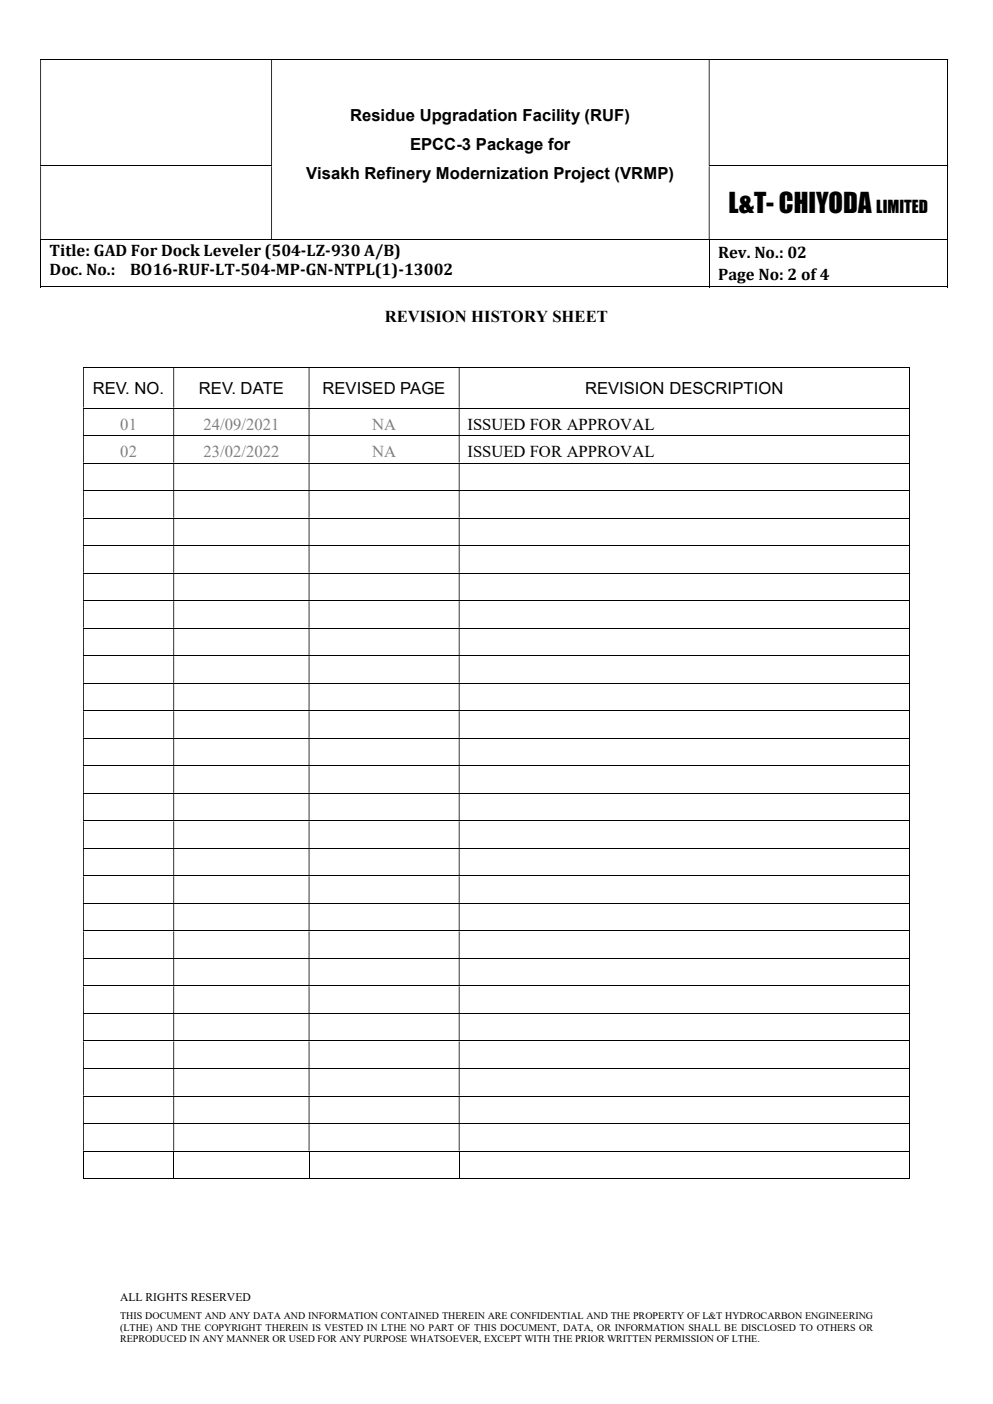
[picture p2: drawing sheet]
<svg xmlns="http://www.w3.org/2000/svg" width="210mm" height="297mm" viewBox="0 0 210 297" stroke-linecap="round" stroke-linejoin="round" font-family="sans-serif">
<defs><g id="words">
<text font-size="5.6" x="154.1" y="45.1">L&amp;T- CHIYODA</text>
<g font-size="3.5">
<text x="74.1" y="25.7">Residue Upgradation Facility (RUF)</text>
<text x="86.7" y="31.8">EPCC-3 Package for</text>
<text x="64.8" y="37.9">Visakh Refinery Modernization Project (VRMP)</text>
<text x="185.3" y="45.1">LIMITED</text>
<text x="10.5" y="54.1">Title: GAD For Dock Leveler (504-LZ-930 A/B)</text>
<text x="10.5" y="58.3">Doc. No.:</text>
<text x="27.5" y="58.3">BO16-RUF-LT-504-MP-GN-NTPL(1)-13002</text>
<text x="151.9" y="54.6">Rev. No.: 02</text>
<text x="151.9" y="59.3">Page No: 2 of 4</text>
<text x="81.4" y="68.1">REVISION HISTORY SHEET</text>
<text x="19.6" y="83.3">REV. NO.</text>
<text x="42" y="83.3">REV. DATE</text>
<text x="68.2" y="83.3">REVISED PAGE</text>
<text x="123.7" y="83.3">REVISION DESCRIPTION</text>
<text x="98.8" y="90.9">ISSUED FOR APPROVAL</text>
<text x="98.8" y="96.8">ISSUED FOR APPROVAL</text>
</g>
<g font-size="3.5" fill="#7f7f7f">
<text x="25.4" y="90.9">01</text>
<text x="43" y="90.9">24/09/2021</text>
<text x="78.7" y="90.9">NA</text>
<text x="25.4" y="96.8">02</text>
<text x="43" y="96.8">23/02/2022</text>
<text x="78.7" y="96.8">NA</text>
</g>
<text font-size="2.5" x="25.4" y="275.2">ALL RIGHTS RESERVED</text>
<g font-size="2.1">
<text x="25.4" y="279.1">THIS DOCUMENT AND ANY DATA AND INFORMATION CONTAINED THEREIN ARE CONFIDENTIAL AND THE PROPERTY OF L&amp;T HYDROCARBON ENGINEERING</text>
<text x="25.4" y="281.6">(LTHE) AND THE COPYRIGHT THEREIN IS VESTED IN LTHE NO PART OF THIS DOCUMENT, DATA, OR INFORMATION SHALL BE DISCLOSED TO OTHERS OR</text>
<text x="25.4" y="284">REPRODUCED IN ANY MANNER OR USED FOR ANY PURPOSE WHATSOEVER, EXCEPT WITH THE PRIOR WRITTEN PERMISSION OF LTHE.</text>
</g>
</g></defs>
<g fill="none" stroke="#000" stroke-width=".21">
<path d="M8.5 12.6h191.9M200.4 12.7v22.3M8.5 35.1h48.9M149.9 35.1h50.5M200.4 35.2v15.4M8.5 50.7h191.9M8.6 50.8v10M150 50.8v10M200.4 50.8v10M8.5 60.7h141.4M17.6 77.8h174.7M150.1 60.7h50.3"/>
<path d="M192.4 77.9v8.3M17.6 86.3h174.7M17.6 92.2h174.7M17.6 98h174.7M192.4 86.4v5.7M192.4 92.2v5.7M192.4 98v5.7M17.6 103.8h174.7M17.6 109.6h174.7M17.6 115.4h174.7M192.4 103.9v5.6M192.4 109.7v5.7"/>
<path d="M192.4 115.5v5.7M17.6 121.2h174.7M17.6 127.1h174.7M17.6 132.9h174.7M17.6 138.7h174.7M192.4 121.3v5.7M192.4 127.2v5.6M192.4 133v5.6M192.4 138.8v5.6M17.6 144.5h174.7M17.6 150.4h174.7M17.6 156.2h174.7"/>
<path d="M192.4 144.6v5.7M192.4 150.5v5.6M192.4 156.3v5.6M17.6 162h174.7M17.6 167.8h174.7M17.6 173.7h174.7M17.6 179.5h174.7M192.4 162.1v5.6M192.4 167.9v5.7M192.4 173.7v5.7M192.4 179.5v5.7M17.6 185.3h174.7"/>
<path d="M17.6 191.1h174.7M17.6 196.9h174.7M192.4 185.4v5.6M192.4 191.2v5.6M192.4 197v5.6M17.6 202.7h174.7M17.6 208.6h174.7M17.6 214.4h174.7M192.4 202.8v5.7M192.4 208.7v5.6M192.4 214.5v5.6M17.6 220.2h174.7"/>
<path d="M17.6 226h174.7M17.6 231.9h174.7M17.6 237.7h174.7M192.4 220.3v5.6M192.4 226.1v5.7M192.4 231.9v5.7M192.4 237.7v5.7M17.6 243.5h174.7M17.6 249.3h19.1M17.7 243.6v5.8M36.7 243.6v5.8M36.8 249.3h28.5"/>
<path d="M65.4 243.6v5.8M65.4 249.3h31.6M97.1 243.6v5.8M97.2 249.3h95.1M192.4 243.6v5.8"/>
</g>
<g fill="#000">
<path d="M200.4 12.5h.1v.2h-.1zM8.5 12.7h.2v22.3h-.2zM57.4 12.7h.1v22.3h-.1zM149.9 12.7h.2v22.3h-.2z" fill-rule="evenodd"/>
<path d="M200.4 35h.1v.2h-.1zM8.5 35.2h.2v15.4h-.2zM57.4 35.2h.1v15.4h-.1zM149.9 35.2h.2v15.4h-.2z" fill-rule="evenodd"/>
<path d="M192.3 77.7h.1v.2h-.1zM17.6 77.9h.1v8.3h-.1zM36.7 77.9h.1v8.3h-.1zM65.3 77.9h.1v8.3h-.1zM97 77.9h.2v8.3h-.2z" fill-rule="evenodd"/>
<path d="M192.3 86.2h.1v.2h-.1zM17.6 86.4h.1v5.7h-.1zM36.7 86.4h.1v5.7h-.1zM65.3 86.4h.1v5.7h-.1zM97 86.4h.2v5.7h-.2z" fill-rule="evenodd"/>
<path d="M192.3 92.1h.1v.1h-.1zM17.6 92.2h.1v5.7h-.1zM36.7 92.2h.1v5.7h-.1zM65.3 92.2h.1v5.7h-.1zM97 92.2h.2v5.7h-.2z" fill-rule="evenodd"/>
<path d="M192.3 97.9h.1v.1h-.1zM17.6 98h.1v5.7h-.1zM36.7 98h.1v5.7h-.1zM65.3 98h.1v5.7h-.1zM97 98h.2v5.7h-.2z" fill-rule="evenodd"/>
<path d="M192.3 103.7h.1v.2h-.1zM17.6 103.9h.1v5.6h-.1zM36.7 103.9h.1v5.6h-.1zM65.3 103.9h.1v5.6h-.1zM97 103.9h.2v5.6h-.2z" fill-rule="evenodd"/>
<path d="M192.3 109.5h.1v.2h-.1zM17.6 109.7h.1v5.7h-.1zM36.7 109.7h.1v5.7h-.1zM65.3 109.7h.1v5.7h-.1zM97 109.7h.2v5.7h-.2z" fill-rule="evenodd"/>
<path d="M192.3 115.4h.1v.1h-.1zM17.6 115.5h.1v5.7h-.1zM36.7 115.5h.1v5.7h-.1zM65.3 115.5h.1v5.7h-.1zM97 115.5h.2v5.7h-.2z" fill-rule="evenodd"/>
<path d="M192.3 121.2h.1v.1h-.1zM17.6 121.3h.1v5.7h-.1zM36.7 121.3h.1v5.7h-.1zM65.3 121.3h.1v5.7h-.1zM97 121.3h.2v5.7h-.2z" fill-rule="evenodd"/>
<path d="M192.3 127h.1v.2h-.1zM17.6 127.2h.1v5.6h-.1zM36.7 127.2h.1v5.6h-.1zM65.3 127.2h.1v5.6h-.1zM97 127.2h.2v5.6h-.2z" fill-rule="evenodd"/>
<path d="M192.3 132.8h.1v.2h-.1zM17.6 133h.1v5.6h-.1zM36.7 133h.1v5.6h-.1zM65.3 133h.1v5.6h-.1zM97 133h.2v5.6h-.2z" fill-rule="evenodd"/>
<path d="M192.3 138.6h.1v.2h-.1zM17.6 138.8h.1v5.6h-.1zM36.7 138.8h.1v5.6h-.1zM65.3 138.8h.1v5.6h-.1zM97 138.8h.2v5.6h-.2z" fill-rule="evenodd"/>
<path d="M192.3 144.4h.1v.2h-.1zM17.6 144.6h.1v5.7h-.1zM36.7 144.6h.1v5.7h-.1zM65.3 144.6h.1v5.7h-.1zM97 144.6h.2v5.7h-.2z" fill-rule="evenodd"/>
<path d="M192.3 150.3h.1v.2h-.1zM17.6 150.5h.1v5.6h-.1zM36.7 150.5h.1v5.6h-.1zM65.3 150.5h.1v5.6h-.1zM97 150.5h.2v5.6h-.2z" fill-rule="evenodd"/>
<path d="M192.3 156.1h.1v.2h-.1zM17.6 156.3h.1v5.6h-.1zM36.7 156.3h.1v5.6h-.1zM65.3 156.3h.1v5.6h-.1zM97 156.3h.2v5.6h-.2z" fill-rule="evenodd"/>
<path d="M192.3 161.9h.1v.2h-.1zM17.6 162.1h.1v5.6h-.1zM36.7 162.1h.1v5.6h-.1zM65.3 162.1h.1v5.6h-.1zM97 162.1h.2v5.6h-.2z" fill-rule="evenodd"/>
<path d="M192.3 167.7h.1v.2h-.1zM17.6 167.9h.1v5.7h-.1zM36.7 167.9h.1v5.7h-.1zM65.3 167.9h.1v5.7h-.1zM97 167.9h.2v5.7h-.2z" fill-rule="evenodd"/>
<path d="M192.3 173.6h.1v.1h-.1zM17.6 173.7h.1v5.7h-.1zM36.7 173.7h.1v5.7h-.1zM65.3 173.7h.1v5.7h-.1zM97 173.7h.2v5.7h-.2z" fill-rule="evenodd"/>
<path d="M192.3 179.4h.1v.1h-.1zM17.6 179.5h.1v5.7h-.1zM36.7 179.5h.1v5.7h-.1zM65.3 179.5h.1v5.7h-.1zM97 179.5h.2v5.7h-.2z" fill-rule="evenodd"/>
<path d="M192.3 185.2h.1v.2h-.1zM17.6 185.4h.1v5.6h-.1zM36.7 185.4h.1v5.6h-.1zM65.3 185.4h.1v5.6h-.1zM97 185.4h.2v5.6h-.2z" fill-rule="evenodd"/>
<path d="M192.3 191h.1v.2h-.1zM17.6 191.2h.1v5.6h-.1zM36.7 191.2h.1v5.6h-.1zM65.3 191.2h.1v5.6h-.1zM97 191.2h.2v5.6h-.2z" fill-rule="evenodd"/>
<path d="M192.3 196.8h.1v.2h-.1zM17.6 197h.1v5.6h-.1zM36.7 197h.1v5.6h-.1zM65.3 197h.1v5.6h-.1zM97 197h.2v5.6h-.2z" fill-rule="evenodd"/>
<path d="M192.3 202.6h.1v.2h-.1zM17.6 202.8h.1v5.7h-.1zM36.7 202.8h.1v5.7h-.1zM65.3 202.8h.1v5.7h-.1zM97 202.8h.2v5.7h-.2z" fill-rule="evenodd"/>
<path d="M192.3 208.5h.1v.2h-.1zM17.6 208.7h.1v5.6h-.1zM36.7 208.7h.1v5.6h-.1zM65.3 208.7h.1v5.6h-.1zM97 208.7h.2v5.6h-.2z" fill-rule="evenodd"/>
<path d="M192.3 214.3h.1v.2h-.1zM17.6 214.5h.1v5.6h-.1zM36.7 214.5h.1v5.6h-.1zM65.3 214.5h.1v5.6h-.1zM97 214.5h.2v5.6h-.2z" fill-rule="evenodd"/>
<path d="M192.3 220.1h.1v.2h-.1zM17.6 220.3h.1v5.6h-.1zM36.7 220.3h.1v5.6h-.1zM65.3 220.3h.1v5.6h-.1zM97 220.3h.2v5.6h-.2z" fill-rule="evenodd"/>
<path d="M192.3 225.9h.1v.2h-.1zM17.6 226.1h.1v5.7h-.1zM36.7 226.1h.1v5.7h-.1zM65.3 226.1h.1v5.7h-.1zM97 226.1h.2v5.7h-.2z" fill-rule="evenodd"/>
<path d="M192.3 231.8h.1v.1h-.1zM17.6 231.9h.1v5.7h-.1zM36.7 231.9h.1v5.7h-.1zM65.3 231.9h.1v5.7h-.1zM97 231.9h.2v5.7h-.2z" fill-rule="evenodd"/>
<path d="M192.3 237.6h.1v.1h-.1zM17.6 237.7h.1v5.7h-.1zM36.7 237.7h.1v5.7h-.1zM65.3 237.7h.1v5.7h-.1zM97 237.7h.2v5.7h-.2z" fill-rule="evenodd"/>
</g>
<path d="M57.4 35h.1v.2h-.1zM200.4 50.6h.1v.2h-.1zM200.4 60.6h.1v.2h-.1zM192.3 243.4h.1v.2h-.1zM192.3 249.2h.1v.2h-.1z" fill="#000"/>
<use href="#words"/>
</svg>
